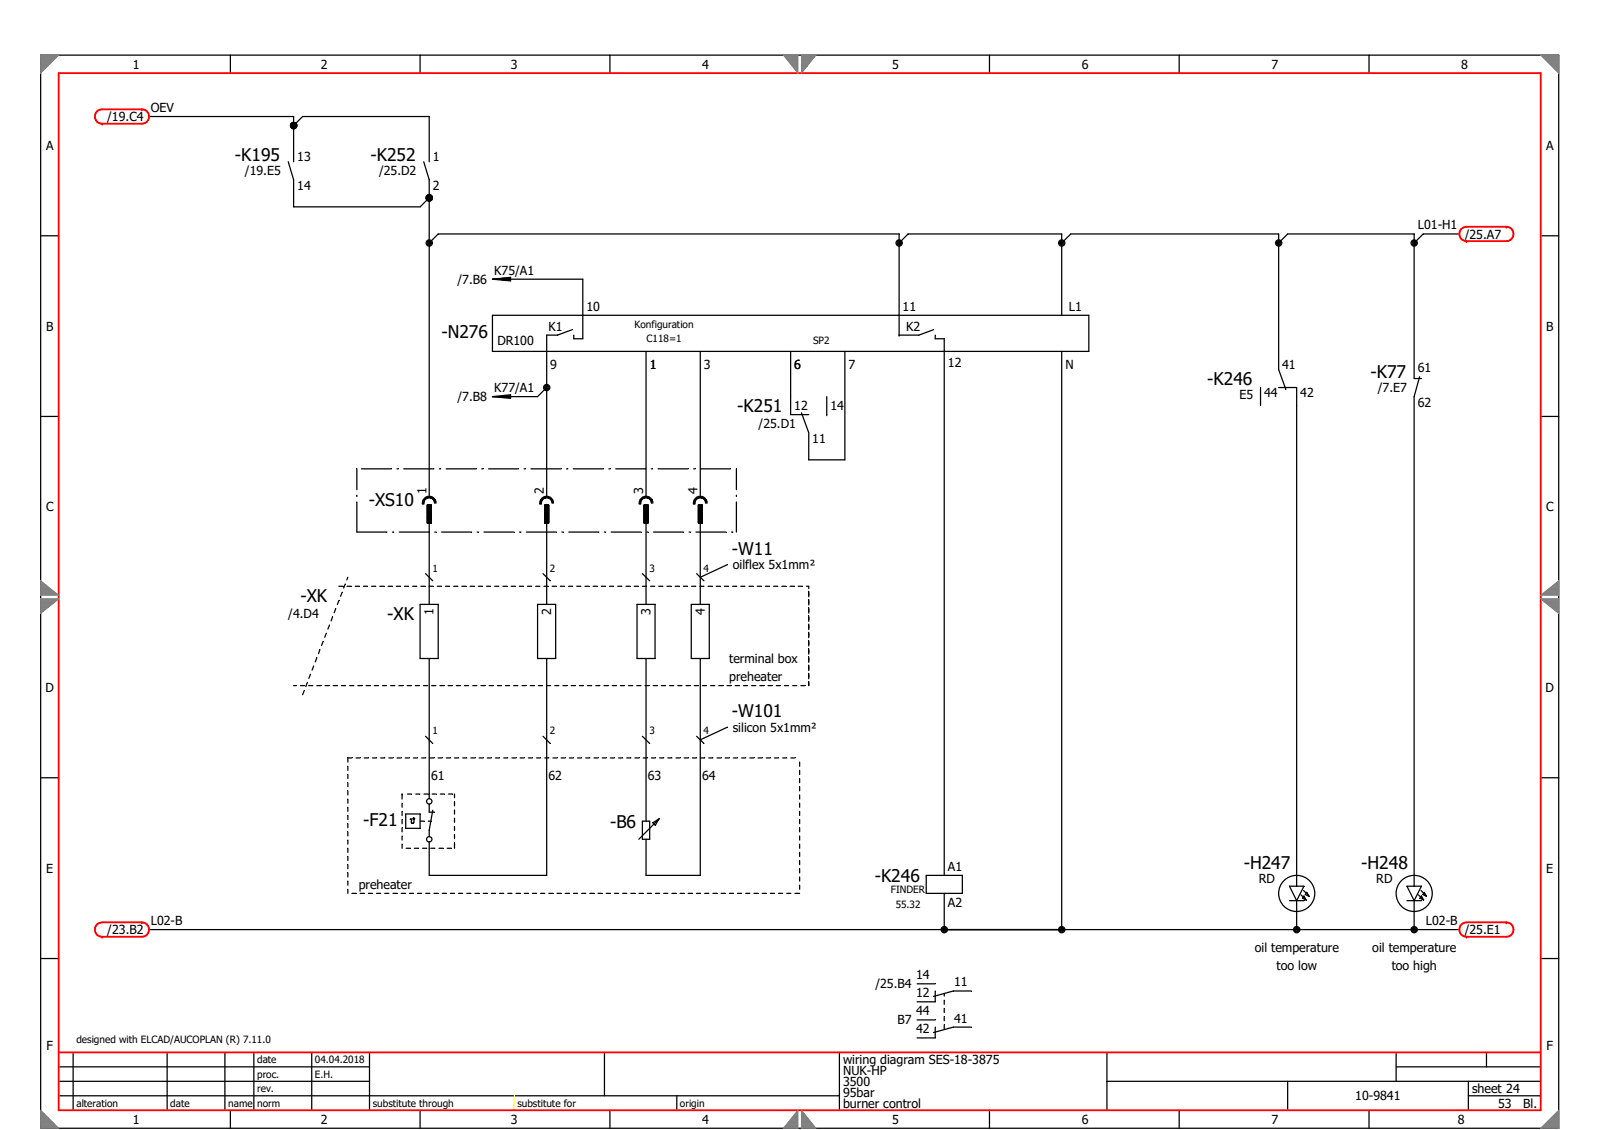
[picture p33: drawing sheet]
<svg xmlns="http://www.w3.org/2000/svg" width="297mm" height="210mm" viewBox="0 0 297 210" stroke-linecap="round" stroke-linejoin="round" font-family="sans-serif">
<defs><g id="words">
<g font-size="3.2">
<text x="43.6" y="29.9">-K195</text>
<text x="68.8" y="29.9">-K252</text>
<text x="82" y="62.8">-N276</text>
<text x="224.3" y="71.5">-K246</text>
<text x="254.6" y="70.2">-K77</text>
<text x="137" y="76.5">-K251</text>
<text x="68.5" y="94">-XS10</text>
<text x="135.9" y="103.1">-W11</text>
<text x="55.8" y="111.8">-XK</text>
<text x="71.9" y="115.1">-XK</text>
<text x="135.9" y="133.3">-W101</text>
<text x="67.5" y="153.4">-F21</text>
<text x="113.3" y="153.8">-B6</text>
<text x="231" y="161.5">-H247</text>
<text x="252.9" y="161.5">-H248</text>
<text x="162.5" y="163.8">-K246</text>
</g>
<g font-size="2.3">
<text x="24.7" y="12.8">1</text>
<text x="59.6" y="12.8">2</text>
<text x="94.9" y="12.8">3</text>
<text x="130.5" y="12.8">4</text>
<text x="165.7" y="12.8">5</text>
<text x="201" y="12.8">6</text>
<text x="236.2" y="12.8">7</text>
<text x="271.5" y="12.8">8</text>
<text x="19.9" y="22.5">/19.C4</text>
<text x="28" y="20.8">OEV</text>
<text x="8.5" y="27.9">A</text>
<text x="55.2" y="29.9">13</text>
<text x="80.4" y="29.9">1</text>
<text x="287.2" y="27.9">A</text>
<text x="45.5" y="32.6">/19.E5</text>
<text x="55.2" y="35.2">14</text>
<text x="70.4" y="32.6">/25.D2</text>
<text x="80.4" y="35.2">2</text>
<text x="263.4" y="42.6">L01-H1</text>
<text x="272.1" y="44.3">/25.A7</text>
<text x="85" y="52.7">/7.B6</text>
<text x="91.8" y="51">K75/A1</text>
<text x="108.9" y="57.7">10</text>
<text x="167.7" y="57.7">11</text>
<text x="198.6" y="57.7">L1</text>
<text x="8.5" y="61.4">B</text>
<text x="92.4" y="64.1">DR100</text>
<text x="101.9" y="61.4">K1</text>
<text x="168.4" y="61.4">K2</text>
<text x="287.2" y="61.4">B</text>
<text x="102.2" y="68.5">9</text>
<text x="120.7" y="68.5">1</text>
<text x="130.8" y="68.5">3</text>
<text x="147.5" y="68.5">6</text>
<text x="157.6" y="68.5">7</text>
<text x="176.1" y="68.2">12</text>
<text x="197.9" y="68.5">N</text>
<text x="238.2" y="68.5">41</text>
<text x="263.4" y="69.2">61</text>
<text x="85" y="74.5">/7.B8</text>
<text x="91.8" y="72.9">K77/A1</text>
<text x="147.5" y="76.2">12</text>
<text x="154.3" y="76.2">14</text>
<text x="230.3" y="74.2">E5</text>
<text x="234.8" y="73.9">44</text>
<text x="241.6" y="73.9">42</text>
<text x="255.9" y="72.9">/7.E7</text>
<text x="263.4" y="75.5">62</text>
<text x="140.9" y="79.6">/25.D1</text>
<text x="150.9" y="82.3">11</text>
<text x="8.5" y="95">C</text>
<text x="79.2" y="91.8" transform="rotate(-90 79.2 91.8)">1</text>
<text x="101" y="91.8" transform="rotate(-90 101 91.8)">2</text>
<text x="119.5" y="91.8" transform="rotate(-90 119.5 91.8)">3</text>
<text x="129.6" y="91.8" transform="rotate(-90 129.6 91.8)">4</text>
<text x="287.2" y="95">C</text>
<text x="136.1" y="105.7">oilflex 5x1mm²</text>
<text x="53.5" y="114.8">/4.D4</text>
<text x="80.6" y="114.2" transform="rotate(-90 80.6 114.2)">1</text>
<text x="102.4" y="114.2" transform="rotate(-90 102.4 114.2)">2</text>
<text x="120.9" y="114.2" transform="rotate(-90 120.9 114.2)">3</text>
<text x="130.9" y="114.2" transform="rotate(-90 130.9 114.2)">4</text>
<text x="135.5" y="123.2">terminal box</text>
<text x="8.4" y="128.6">D</text>
<text x="135.5" y="126.6">preheater</text>
<text x="287.1" y="128.6">D</text>
<text x="136.1" y="136">silicon 5x1mm²</text>
<text x="80.1" y="145">61</text>
<text x="101.9" y="145">62</text>
<text x="120.4" y="145">63</text>
<text x="130.4" y="145">64</text>
<text x="176.1" y="161.8">A1</text>
<text x="8.6" y="162.2">E</text>
<text x="66.6" y="165.2">preheater</text>
<text x="233.8" y="164.2">RD</text>
<text x="255.7" y="164.2">RD</text>
<text x="287.2" y="162.2">E</text>
<text x="19.9" y="173.6">/23.B2</text>
<text x="28" y="171.9">L02-B</text>
<text x="176.1" y="168.5">A2</text>
<text x="264.9" y="171.9">L02-B</text>
<text x="272.1" y="173.6">/25.E1</text>
<text x="233.1" y="176.9">oil temperature</text>
<text x="254.9" y="176.9">oil temperature</text>
<text x="162.6" y="183.6">/25.B4</text>
<text x="170.2" y="182">14</text>
<text x="170.2" y="185.3">12</text>
<text x="177.2" y="183.3">11</text>
<text x="237.1" y="180.3">too low</text>
<text x="258.5" y="180.3">too high</text>
<text x="166.7" y="190.4">B7</text>
<text x="170.2" y="188.7">44</text>
<text x="177.2" y="190">41</text>
<text x="8.6" y="195.1">F</text>
<text x="156.6" y="197.7">wiring diagram SES-18-3875</text>
<text x="170.2" y="192">42</text>
<text x="287.3" y="195.1">F</text>
<text x="156.6" y="201.8">3500</text>
<text x="156.6" y="199.8">NUK-HP</text>
<text x="156.6" y="203.8">95bar</text>
<text x="273.4" y="203.1">sheet 24</text>
<text x="24.7" y="208.8">1</text>
<text x="59.6" y="208.8">2</text>
<text x="94.9" y="208.8">3</text>
<text x="130.5" y="208.8">4</text>
<text x="156.6" y="205.8">burner control</text>
<text x="165.7" y="208.8">5</text>
<text x="201" y="208.8">6</text>
<text x="236.2" y="208.8">7</text>
<text x="251.8" y="204.5">10-9841</text>
<text x="270.8" y="208.8">8</text>
<text x="278.3" y="205.8">53</text>
<text x="283" y="205.8">Bl.</text>
</g>
<g font-size="1.9">
<text x="117.9" y="60.9">Konfiguration</text>
<text x="120.1" y="63.6">C118=1</text>
<text x="151" y="64">SP2</text>
<text x="80.3" y="106.3">1</text>
<text x="102.1" y="106.3">2</text>
<text x="120.6" y="106.3">3</text>
<text x="130.7" y="106.3">4</text>
<text x="80.3" y="136.5">1</text>
<text x="102.1" y="136.5">2</text>
<text x="120.6" y="136.5">3</text>
<text x="130.7" y="136.5">4</text>
<text x="165.5" y="166">FINDER</text>
<text x="166.4" y="168.7">55.32</text>
<text x="14.2" y="193.9">designed with ELCAD/AUCOPLAN (R) 7.11.0</text>
<text x="47.8" y="197.6">date</text>
<text x="58.5" y="197.6">04.04.2018</text>
<text x="47.8" y="200.3">proc.</text>
<text x="47.8" y="202.9">rev.</text>
<text x="58.5" y="200.3">E.H.</text>
<text x="14.2" y="205.6">alteration</text>
<text x="31.6" y="205.6">date</text>
<text x="42.4" y="205.6">name</text>
<text x="47.8" y="205.6">norm</text>
<text x="69.3" y="205.6">substitute through</text>
<text x="96.1" y="205.6">substitute for</text>
<text x="126.3" y="205.6">origin</text>
</g>
</g></defs>
<g fill="none" stroke="#000" stroke-width=".23">
<path d="M7.6 10.2h282v199.5h-282zM42.8 10.2v3.4M78 10.2v3.4M113.3 10.2v3.4M183.8 10.2v3.4M219.1 10.2v3.4M254.3 10.2v3.4M27.7 21.7h26.8v8.4M53.5 30.1l1 3.3v5h23.5l1.7-1.6M54.5 23.3l1.7-1.6h23.5v8.4M78.7 30.1l1 3.3v58.8M7.6 43.8h3.3"/>
<path d="M79.7 45.1l1.7-1.6h85.6v18.8M91.5 51.9l3.3-.4v.7zM91.5 51.9h16.8v11h-1.7v-.6M91.5 58.6h110.8v6.7h-110.8zM93.3 52h1.4M93.3 51.7h1.4M167 45.1l1.7-1.6h28.5v15.1M197.2 45.1l1.7-1.6h38.6v25.2l1.4 3.6M237.5 45.1l1.7-1.6h23.5v26.8h1.4M271.1 43.5h-6.7l-1.7 1.6M286.2 43.8h3.4M7.6 77.4h3.3"/>
<path d="M91.5 73.7l3.3-.3v.6zM93.3 73.9h1.4M93.3 73.5h1.4M101.6 72l-1.7 1.7h-8.4M106.3 61.3l-2.7 1h-2v29.9M120 65.3v26.9M130.1 65.3v26.9M146.9 65.3v11.7h3.3M153.6 77h.1M153.6 73.7v3.3M156.9 65.3v20.1h-6.7v-5l-1.3-3.7M167 62.3h.1"/>
<path d="M173.4 61.3l-2.7 1h-3.7M173.7 62.3v.6h1.7v99.8M197.2 65.3v107.4M234.2 72v3.4M237.5 72h3.4v92.7M263.7 70l-1 3.7v91M286.2 77.4h3.4M66.3 87.1v3.9M66.3 92v.3M66.3 93.3v5.6h5.6M67.1 87.1h5.6M72.9 98.9h.2"/>
<path d="M73.7 87.1h.3M74.2 98.9h5.6M75 87.1h5.6M78.5 93.5h.1M78.6 93.5h.1M78.7 93.5h.1M79.4 93.9h.7M79.4 94h.7M79.4 94.1h.7M79.4 94.2h.7M79.4 94.3h.7M79.4 94.4h.7"/>
<path d="M79.4 94.5h.7M79.4 94.6h.7M79.4 94.7h.7M79.4 94.8h.7M79.4 94.9h.7M79.4 95h.7M79.4 95.1h.7M79.4 95.2h.7M79.4 95.3h.7M79.4 95.4h.7M79.4 95.5h.7M79.4 95.6h.7"/>
<path d="M79.4 95.7h.7M79.4 95.8h.7M79.4 95.9h.7M79.4 96h.7M79.4 96.1h.7M79.4 96.2h.7M79.4 96.3h.7M79.4 96.4h.7M79.4 96.5h.7M79.4 96.6h.7M79.4 96.7h.7M79.4 96.8h.7"/>
<path d="M79.4 96.9h.7M79.4 97h.7M79.4 97.1h.7M79.7 97.2v15.1M80.1 93.8v3.4M80.1 93.8h-.7v3.4h.7M80.7 93.5a.99 .99 0 0 0-1-1 .99 .99 0 0 0-1 1M80.8 98.9h.2M80.9 93.5a1.12 1.12 0 0 0-1.2-1.1 1.12 1.12 0 0 0-1.1 1.1M81 93.5a1.27 1.27 0 0 0-1.3-1.3 1.27 1.27 0 0 0-1.2 1.3M81.6 87.1h.3M82 98.9h5.6"/>
<path d="M82.9 87.1h5.6M88.6 98.9h.3M89.5 87.1h.2M89.9 98.9h5.6M90.8 87.1h5.5M96.5 98.9h.3M97.4 87.1h.2M97.8 98.9h5.6M98.6 87.1h5.6M100.3 93.5h.1M100.4 93.5h.1M100.6 93.5h.1"/>
<path d="M101.2 93.8h.7v3.4h-.7zM101.2 93.9h.7M101.2 94h.7M101.2 94.1h.7M101.2 94.2h.7M101.2 94.3h.7M101.2 94.4h.7M101.2 94.5h.7M101.2 94.6h.7M101.2 94.7h.7M101.2 94.8h.7M101.2 94.9h.7"/>
<path d="M101.2 95h.7M101.2 95.1h.7M101.2 95.2h.7M101.2 95.3h.7M101.2 95.4h.7M101.2 95.5h.7M101.2 95.6h.7M101.2 95.7h.7M101.2 95.8h.7M101.2 95.9h.7M101.2 96h.7M101.2 96.1h.7"/>
<path d="M101.2 96.2h.7M101.2 96.3h.7M101.2 96.4h.7M101.2 96.5h.7M101.2 96.6h.7M101.2 96.7h.7M101.2 96.8h.7M101.2 96.9h.7M101.2 97h.7M101.2 97.1h.7M101.6 97.2v15.1M102.5 93.5a.99 .99 0 0 0-.9-1 .99 .99 0 0 0-1 1"/>
<path d="M102.7 93.5a1.12 1.12 0 0 0-1.1-1.1 1.12 1.12 0 0 0-1.2 1.1M102.8 93.5a1.27 1.27 0 0 0-1.2-1.3 1.27 1.27 0 0 0-1.3 1.3M104.4 98.9h.2M105.2 87.1h.3M105.7 98.9h5.5M106.5 87.1h5.6M112.3 98.9h.2M113.1 87.1h.3M113.5 98.9h5.6M114.4 87.1h5.6M118.7 93.5h.1M118.9 93.5h.1"/>
<path d="M119 93.5h.1M119.7 93.9h.7M119.7 94h.7M119.7 94.1h.7M119.7 94.2h.7M119.7 94.3h.7M119.7 94.4h.7M119.7 94.5h.7M119.7 94.6h.7M119.7 94.7h.7M119.7 94.8h.7M119.7 94.9h.7"/>
<path d="M119.7 95h.7M119.7 95.1h.7M119.7 95.2h.7M119.7 95.3h.7M119.7 95.4h.7M119.7 95.5h.7M119.7 95.6h.7M119.7 95.7h.7M119.7 95.8h.7M119.7 95.9h.7M119.7 96h.7M119.7 96.1h.7"/>
<path d="M119.7 96.2h.7M119.7 96.3h.7M119.7 96.4h.7M119.7 96.5h.7M119.7 96.6h.7M119.7 96.7h.7M119.7 96.8h.7M119.7 96.9h.7M119.7 97h.7M119.7 97.1h.7M120 97.2v15.1M120.1 98.9h.3"/>
<path d="M120.4 93.8v3.4M120.4 93.8h-.7v3.4h.7M121 87.1h.2M121 93.5a.99 .99 0 0 0-1-1 .99 .99 0 0 0-1 1M121.1 93.5a1.12 1.12 0 0 0-1.1-1.1 1.12 1.12 0 0 0-1.1 1.1M121.3 93.5a1.27 1.27 0 0 0-1.3-1.3 1.27 1.27 0 0 0-1.3 1.3M121.4 98.9h5.6M122.3 87.1h5.5M128 98.9h.3M128.8 93.5h.1M128.9 87.1h.2M129 93.5h.1"/>
<path d="M129.1 93.5h.1M129.3 98.9h5.6M129.7 93.9h.7M129.7 94h.7M129.7 94.1h.7M129.7 94.2h.7M129.7 94.3h.7M129.7 94.4h.7M129.7 94.5h.7M129.7 94.6h.7M129.7 94.7h.7M129.7 94.8h.7"/>
<path d="M129.7 94.9h.7M129.7 95h.7M129.7 95.1h.7M129.7 95.2h.7M129.7 95.3h.7M129.7 95.4h.7M129.7 95.5h.7M129.7 95.6h.7M129.7 95.7h.7M129.7 95.8h.7M129.7 95.9h.7M129.7 96h.7"/>
<path d="M129.7 96.1h.7M129.7 96.2h.7M129.7 96.3h.7M129.7 96.4h.7M129.7 96.5h.7M129.7 96.6h.7M129.7 96.7h.7M129.7 96.8h.7M129.7 96.9h.7M129.7 97h.7M129.7 97.1h.7M130.1 97.2v15.1"/>
<path d="M130.1 87.1h5.6M130.4 93.8v3.4M130.4 93.8h-.7v3.4h.7M131.1 93.5a.99 .99 0 0 0-1-1 .99 .99 0 0 0-1 1M131.2 93.5a1.12 1.12 0 0 0-1.1-1.1 1.12 1.12 0 0 0-1.1 1.1M131.4 93.5a1.27 1.27 0 0 0-1.3-1.3 1.27 1.27 0 0 0-1.3 1.3M135.9 98.9h.2M136.8 87.1v3.9M136.8 92v.3M136.8 93.3v5.6M60 119.2l-.3 .8M60.6 117.7l-.3 .7"/>
<path d="M61.2 116.1l-.3 .8M61.8 114.6l-.3 .8M62.4 113.1l-.3 .8M62.9 108.9h.8M63 111.6l-.3 .7M63.6 110l-.3 .8M64.1 108.5l-.3 .8M64.5 108.9h.7M64.6 107.3l-.2 .5M66 108.9h.8M67.5 108.9h.8M69 108.9h.8"/>
<path d="M70.6 108.9h.7M72.1 108.9h.8M73.6 108.9h.8M75.1 108.9h.8M76.7 108.9h.7M78 112.3h3.4v10.1h-3.4zM78.2 108.9h.7M79.1 106.6l1.3 1.3M79.7 108.9h.8M81.2 108.9h.8M82.8 108.9h.7M84.3 108.9h.7"/>
<path d="M85.8 108.9h.8M87.3 108.9h.8M88.9 108.9h.7M90.4 108.9h.7M91.9 108.9h.8M93.4 108.9h.8M95 108.9h.7M96.5 108.9h.7M98 108.9h.8M99.5 108.9h.8M99.9 112.3h3.3v10.1h-3.3zM100.9 106.6l1.3 1.3"/>
<path d="M101 108.9h.8M102.6 108.9h.7M104.1 108.9h.8M105.6 108.9h.8M107.1 108.9h.8M108.7 108.9h.7M110.2 108.9h.8M111.7 108.9h.8M113.2 108.9h.8M114.8 108.9h.7M116.3 108.9h.7M117.8 108.9h.8"/>
<path d="M118.3 112.3h3.4v10.1h-3.4zM119.3 108.9h.8M119.3 106.6l1.4 1.3M120.9 108.9h.7M122.4 108.9h.7M123.9 108.9h.8M125.4 108.9h.8M127 108.9h.7M128.4 112.3h3.4v10.1h-3.4zM128.5 108.9h.7M129.4 106.6l1.4 1.3M130 108.9h.8"/>
<path d="M131.5 108.9h.8M133.1 108.9h.7M134.6 108.9h.7M135.1 104.9l-5 2.4M136.1 108.9h.8M137.6 108.9h.8M139.1 108.9h.8M140.7 108.9h.7M142.2 108.9h.8M143.7 108.9h.8M145.2 108.9h.8M146.8 108.9h.7"/>
<path d="M148.3 108.9h.8M149.8 108.9h.4v.5M150.2 109.9v1M150.2 111.4v1M150.2 112.9v1M150.2 114.4v1.1M150.2 116v1M150.2 117.5v1M150.2 119v1M54.5 127.4h.6M55.8 127.4h.8M56.5 128.3l-.3 .8"/>
<path d="M57.1 126.8l-.3 .8M57.3 127.4h.8M57.7 125.3l-.3 .7M58.3 123.8l-.3 .7M58.9 127.4h.7M58.9 122.2l-.3 .8M59.4 120.7l-.2 .8M60.4 127.4h.7M61.9 127.4h.8M63.4 127.4h.8M65 127.4h.7M66.5 127.4h.7"/>
<path d="M68 127.4h.8M69.5 127.4h.8M71.1 127.4h.7M72.6 127.4h.7M74.1 127.4h.8M75.6 127.4h.8M77.1 127.4h.8M78.7 127.4h.7M79.1 136.8l1.3 1.4M79.7 122.4v26M80.2 127.4h.8M81.7 127.4h.8"/>
<path d="M83.2 127.4h.8M84.8 127.4h.7M86.3 127.4h.8M87.8 127.4h.8M89.3 127.4h.8M90.9 127.4h.7M92.4 127.4h.8M93.9 127.4h.8M95.4 127.4h.8M97 127.4h.7M98.5 127.4h.7M100 127.4h.8"/>
<path d="M100.9 136.8l1.3 1.4M101.5 127.4h.8M101.6 122.4v40.3h-21.9v-6.3M103.1 127.4h.7M104.6 127.4h.7M106.1 127.4h.8M107.6 127.4h.8M109.2 127.4h.7M110.7 127.4h.7M112.2 127.4h.8M113.7 127.4h.8M115.2 127.4h.8"/>
<path d="M116.8 127.4h.7M118.3 127.4h.8M119.3 136.8l1.4 1.4M119.8 127.4h.8M120 122.4v30.2M121.3 127.4h.8M122.9 127.4h.7M124.4 127.4h.8M125.9 127.4h.8M127.4 127.4h.8M129 127.4h.7M129.4 136.8l1.4 1.4"/>
<path d="M130.1 122.4v40.3h-10.1v-6.7M130.5 127.4h.8M132 127.4h.8M133.5 127.4h.8M135.1 127.4h.7M135.1 135.1l-5 2.4M136.6 127.4h.7M138.1 127.4h.8M139.6 127.4h.8M141.2 127.4h.7M142.7 127.4h.7M144.2 127.4h.8"/>
<path d="M145.7 127.4h.8M147.3 127.4h.7M148.8 127.4h.7M150.2 120.5v1.1M150.2 122.1v1M150.2 123.6v1M150.2 125.1v1M150.2 126.6v.8M7.6 144.5h3.3M64.6 142.4v.8M64.6 143.9v.8M64.6 145.4v.8"/>
<path d="M64.6 147v.7M64.6 148.5v.7M64.6 150v.8M64.6 151.5v.8M64.6 153.1v.7M64.6 154.6v.7M64.6 156.1v.8M64.6 157.6v.8M64.6 159.2v.7M65.4 140.8h-.8v.8M66.1 140.8h.8M67.7 140.8h.7"/>
<path d="M69.2 140.8h.8M70.7 140.8h.8M72.2 140.8h.8M73.8 140.8h.7M74.7 147.6h.1M74.7 147.6v.9M74.7 149.2v.8M74.7 150.8v.7M74.7 152.3v.8M74.7 153.8v.8M74.7 155.3v.8M74.7 156.9v.7"/>
<path d="M75.3 140.8h.7M75.4 151.3h2.6v2.6h-2.6zM75.5 157.6h.7M75.7 147.6h.8M76.8 152l.1 .2-.2-.1zM76.8 140.8h.8M76.9 152.2v.6l-.3 .2a.48 .48 0 0 1-.1-.7h-.3M77 157.6h.7M77.1 152.1l-.2 .1M77.2 147.6h.8M78 152.6h.8M78.3 140.8h.8"/>
<path d="M78.5 157.6h.8M78.8 147.6h.7M79.6 152.6h.5M79.7 149.4v1.5h1M79.9 140.8h.7M80 157.6h.8M80.3 147.6h.7M80.4 150.6l-.7 3.7v1.2M81.4 140.8h.7M81.6 157.6h.7M81.8 147.6h.8M82.9 140.8h.8"/>
<path d="M83.1 157.6h.7M83.3 147.6h.8M84.4 147.6v.6M84.4 149v.8M84.4 150.5v.8M84.4 152v.8M84.4 153.6v.7M84.4 155.1v.8M84.4 156.6v1M84.4 140.8h.8M86 140.8h.7M87.5 140.8h.7"/>
<path d="M89 140.8h.8M90.5 140.8h.8M92.1 140.8h.7M93.6 140.8h.7M95.1 140.8h.8M96.6 140.8h.8M98.1 140.8h.8M99.7 140.8h.7M101.2 140.8h.8M102.7 140.8h.8M104.2 140.8h.8M105.8 140.8h.7"/>
<path d="M107.3 140.8h.8M108.8 140.8h.8M110.3 140.8h.8M111.9 140.8h.7M113.4 140.8h.7M114.9 140.8h.8M116.4 140.8h.8M118 140.8h.7M119.3 152.6h1.4v3.4h-1.4zM119.5 140.8h.7M121 140.8h.8M121.3 152.9l1.1-.7-.7 1.2z"/>
<path d="M122.4 152.2l-3.7 3.8M122.5 140.8h.8M124.1 140.8h.7M125.6 140.8h.7M127.1 140.8h.8M128.6 140.8h.8M130.2 140.8h.7M131.7 140.8h.7M133.2 140.8h.8M134.7 140.8h.8M136.2 140.8h.8M137.8 140.8h.7"/>
<path d="M139.3 140.8h.8M140.8 140.8h.8M142.3 140.8h.8M143.9 140.8h.7M145.4 140.8h.8M146.9 140.8h.8M148.5 141.6v.8M148.5 143.2v.7M148.5 144.7v.7M148.5 146.2v.8M148.5 147.7v.8M148.5 149.2v.8"/>
<path d="M148.5 150.8v.7M148.5 152.3v.8M148.5 153.8v.8M148.5 155.3v.8M148.5 156.9v.7M148.5 158.4v.8M148.5 159.9v.8M286.2 144.5h3.4M7.6 178.1h3.3M27.7 172.7h243.4M64.6 160.7v.7M64.6 162.2v.8"/>
<path d="M64.6 163.7v.8M64.6 165.2v.8M65.4 166h.7M66.9 166h.8M68.4 166h.8M70 166h.7M71.5 166h.7M73 166h.8M74.5 166h.8M76 166h.8M77.6 166h.7M79.1 166h.8"/>
<path d="M80.6 166h.8M82.1 166h.8M83.7 166h.7M85.2 166h.8M86.7 166h.8M88.2 166h.8M89.8 166h.7M91.3 166h.8M92.8 166h.8M94.3 166h.8M95.9 166h.7M97.4 166h.7"/>
<path d="M98.9 166h.8M100.4 166h.8M102 166h.7M103.5 166h.7M105 166h.8M106.5 166h.8M108.1 166h.7M109.6 166h.7M111.1 166h.8M112.6 166h.8M114.1 166h.8M115.7 166h.7"/>
<path d="M117.2 166h.8M118.7 166h.8M120.2 166h.8M121.8 166h.7M123.3 166h.8M124.8 166h.8M126.3 166h.8M127.9 166h.7M129.4 166h.8M130.9 166h.8M132.4 166h.8M134 166h.7"/>
<path d="M135.5 166h.7M137 166h.8M138.5 166h.8M140.1 166h.7M141.6 166h.7M143.1 166h.8M144.6 166h.8M146.2 166h.7M147.7 166h.8M148.5 161.4v.8M148.5 163v.7M148.5 164.5v.7"/>
<path d="M172.1 162.7h6.7v3.3h-6.7zM175.4 166v6.7M239.5 167.4h2.7M239.5 164.7h2.7l-1.3 2.7zM240.9 167.4v5.3M241.7 166.3l.9 .9M242.2 165.5l1 1M242.2 166.5l.4 .7-.6-.3zM242.8 165.8l.4 .8-.7-.4zM261.4 167.4h2.7M261.4 164.7h2.7l-1.4 2.7zM262.7 167.4v5.3"/>
<path d="M263.5 166.3l1 .9M264 165.5l1 1M264.1 166.5l.4 .7-.7-.3zM264.6 165.8l.4 .8-.7-.4zM286.2 178.1h3.4M10.9 198.2h57.7M13.6 195.6v10.7M31 195.6v10.7M41.8 195.6v10.7M47.2 195.6v10.7M57.9 195.6v10.7M68.6 195.6v10.7"/>
<path d="M112.3 195.6v8M155.9 195.6v10.7M170.4 182.8h3.3M170.4 189.5h3.3M173.7 184.2v2h-3.3M173.7 190.9v2h-3.3M175.4 184.8v.3M175.4 185.9v.7M175.4 187.4v.8M175.4 188.9v.8M175.4 190.4v.8M180.4 184.1l-3.3 .1-3.7 1"/>
<path d="M180.4 190.9h-3.3l-3.7 1M205.6 195.6v10.7M259.4 198.2h26.8M259.4 195.6v5.3M276.1 195.6v2.6M10.9 203.6h145M10.9 200.9h57.7M42.8 206.3v3.4M78 206.3v3.4M113.3 206.3v3.4M125.7 203.6v2.7M183.8 206.3v3.4"/>
<path d="M205.6 200.9h80.6M219.1 206.3v3.4M239.2 200.9v5.4M254.3 206.3v3.4M272.8 203.6h13.4M272.8 200.9v5.4"/>
<circle cx="54.5" cy="23.3" r=".42"/>
<circle cx="54.6" cy="23.3" r=".58"/>
<circle cx="54.6" cy="23.3" r=".24"/>
<circle cx="79.7" cy="36.8" r=".42"/>
<circle cx="79.7" cy="36.8" r=".58"/>
<circle cx="79.7" cy="36.8" r=".24"/>
<circle cx="79.7" cy="45.2" r=".42"/>
<circle cx="79.7" cy="45.2" r=".58"/>
<circle cx="79.7" cy="45.2" r=".24"/>
<circle cx="167" cy="45.2" r=".42"/>
<circle cx="167" cy="45.2" r=".58"/>
<circle cx="167" cy="45.2" r=".24"/>
<circle cx="197.2" cy="45.2" r=".42"/>
<circle cx="197.2" cy="45.2" r=".58"/>
<circle cx="197.2" cy="45.2" r=".24"/>
<circle cx="237.5" cy="45.2" r=".42"/>
<circle cx="237.5" cy="45.2" r=".58"/>
<circle cx="237.5" cy="45.2" r=".24"/>
<circle cx="262.7" cy="45.2" r=".42"/>
<circle cx="262.7" cy="45.2" r=".58"/>
<circle cx="262.7" cy="45.2" r=".24"/>
<circle cx="101.6" cy="72" r=".42"/>
<circle cx="101.6" cy="72" r=".58"/>
<circle cx="101.6" cy="72" r=".24"/>
<circle cx="79.7" cy="156" r=".5"/>
<circle cx="79.7" cy="148.9" r=".5"/>
<circle cx="175.4" cy="172.7" r=".42"/>
<circle cx="175.4" cy="172.7" r=".58"/>
<circle cx="175.4" cy="172.7" r=".24"/>
<circle cx="197.2" cy="172.7" r=".42"/>
<circle cx="197.2" cy="172.7" r=".58"/>
<circle cx="197.2" cy="172.7" r=".24"/>
<circle cx="240.9" cy="166" r="3.4"/>
<circle cx="240.9" cy="172.7" r=".42"/>
<circle cx="240.9" cy="172.7" r=".58"/>
<circle cx="240.9" cy="172.7" r=".24"/>
<circle cx="262.7" cy="166" r="3.4"/>
<circle cx="262.7" cy="172.7" r=".42"/>
<circle cx="262.7" cy="172.7" r=".58"/>
<circle cx="262.7" cy="172.7" r=".24"/>
</g>
<path d="M95.5 203.6v2.7" fill="none" stroke="#ff0" stroke-width=".19"/>
<path d="M10.9 195.6h275.3" fill="none" stroke="#f00" stroke-width=".34"/>
<path d="M286.2 13.6v192.7" fill="none" stroke="#f00" stroke-width=".34"/>
<path d="M10.9 206.3h275.3" fill="none" stroke="#f00" stroke-width=".34"/>
<path d="M10.9 13.6v192.7" fill="none" stroke="#f00" stroke-width=".34"/>
<path d="M10.9 13.6h275.3" fill="none" stroke="#f00" stroke-width=".34"/>
<path d="M26.7 22.9l-.4 .1" fill="none" stroke="#f00" stroke-width=".34"/>
<path d="M27 22.8l-.3 .1" fill="none" stroke="#f00" stroke-width=".34"/>
<path d="M27.3 22.6l-.3 .2" fill="none" stroke="#f00" stroke-width=".34"/>
<path d="M27.5 22.3l-.2 .3" fill="none" stroke="#f00" stroke-width=".34"/>
<path d="M27.6 22l-.1 .3" fill="none" stroke="#f00" stroke-width=".34"/>
<path d="M27.7 21.7l-.1 .3" fill="none" stroke="#f00" stroke-width=".34"/>
<path d="M27.6 21.3l.1 .4" fill="none" stroke="#f00" stroke-width=".34"/>
<path d="M27.5 21l.1 .3" fill="none" stroke="#f00" stroke-width=".34"/>
<path d="M27.3 20.7l.2 .3" fill="none" stroke="#f00" stroke-width=".34"/>
<path d="M27 20.5l.3 .2" fill="none" stroke="#f00" stroke-width=".34"/>
<path d="M26.7 20.4l.3 .1" fill="none" stroke="#f00" stroke-width=".34"/>
<path d="M26.3 20.3l.4 .1" fill="none" stroke="#f00" stroke-width=".34"/>
<circle cx="26.3" cy="20.3" r=".17" fill="#f00"/>
<path d="M19 20.3h7.3" fill="none" stroke="#f00" stroke-width=".34"/>
<path d="M19 23h7.3" fill="none" stroke="#f00" stroke-width=".34"/>
<path d="M19 20.3l-.4 .1" fill="none" stroke="#f00" stroke-width=".34"/>
<path d="M18.6 20.4l-.3 .1" fill="none" stroke="#f00" stroke-width=".34"/>
<path d="M18.3 20.5l-.3 .2" fill="none" stroke="#f00" stroke-width=".34"/>
<path d="M18 20.7l-.2 .3" fill="none" stroke="#f00" stroke-width=".34"/>
<path d="M17.8 21l-.1 .3" fill="none" stroke="#f00" stroke-width=".34"/>
<path d="M17.7 21.3l-.1 .4" fill="none" stroke="#f00" stroke-width=".34"/>
<path d="M17.6 21.7l.1 .3" fill="none" stroke="#f00" stroke-width=".34"/>
<path d="M17.7 22l.1 .3" fill="none" stroke="#f00" stroke-width=".34"/>
<path d="M17.8 22.3l.2 .3" fill="none" stroke="#f00" stroke-width=".34"/>
<path d="M18 22.6l.3 .2" fill="none" stroke="#f00" stroke-width=".34"/>
<path d="M18.3 22.8l.3 .1" fill="none" stroke="#f00" stroke-width=".34"/>
<path d="M18.6 22.9l.4 .1" fill="none" stroke="#f00" stroke-width=".34"/>
<circle cx="19" cy="23" r=".17" fill="#f00"/>
<path d="M26.7 174l-.4 .1" fill="none" stroke="#f00" stroke-width=".34"/>
<path d="M27 173.9l-.3 .1" fill="none" stroke="#f00" stroke-width=".34"/>
<path d="M27.3 173.7l-.3 .2" fill="none" stroke="#f00" stroke-width=".34"/>
<path d="M27.5 173.4l-.2 .3" fill="none" stroke="#f00" stroke-width=".34"/>
<path d="M27.6 173.1l-.1 .3" fill="none" stroke="#f00" stroke-width=".34"/>
<path d="M27.7 172.7l-.1 .4" fill="none" stroke="#f00" stroke-width=".34"/>
<path d="M27.6 172.4l.1 .3" fill="none" stroke="#f00" stroke-width=".34"/>
<path d="M27.5 172.1l.1 .3" fill="none" stroke="#f00" stroke-width=".34"/>
<path d="M27.3 171.8l.2 .3" fill="none" stroke="#f00" stroke-width=".34"/>
<path d="M27 171.6l.3 .2" fill="none" stroke="#f00" stroke-width=".34"/>
<path d="M26.7 171.4l.3 .2" fill="none" stroke="#f00" stroke-width=".34"/>
<path d="M26.3 171.4h.4" fill="none" stroke="#f00" stroke-width=".34"/>
<circle cx="26.3" cy="171.4" r=".17" fill="#f00"/>
<path d="M19 171.4h7.3" fill="none" stroke="#f00" stroke-width=".34"/>
<path d="M19 174.1h7.3" fill="none" stroke="#f00" stroke-width=".34"/>
<path d="M19 171.4l-.4 .1" fill="none" stroke="#f00" stroke-width=".34"/>
<path d="M18.6 171.4l-.3 .2" fill="none" stroke="#f00" stroke-width=".34"/>
<path d="M18.3 171.6l-.3 .2" fill="none" stroke="#f00" stroke-width=".34"/>
<path d="M18 171.8l-.2 .3" fill="none" stroke="#f00" stroke-width=".34"/>
<path d="M17.8 172.1l-.1 .3" fill="none" stroke="#f00" stroke-width=".34"/>
<path d="M17.7 172.4l-.1 .3" fill="none" stroke="#f00" stroke-width=".34"/>
<path d="M17.6 172.7l.1 .4" fill="none" stroke="#f00" stroke-width=".34"/>
<path d="M17.7 173.1l.1 .3" fill="none" stroke="#f00" stroke-width=".34"/>
<path d="M17.8 173.4l.2 .3" fill="none" stroke="#f00" stroke-width=".34"/>
<path d="M18 173.7l.3 .2" fill="none" stroke="#f00" stroke-width=".34"/>
<path d="M18.3 173.9l.3 .1" fill="none" stroke="#f00" stroke-width=".34"/>
<path d="M18.6 174l.4 .1" fill="none" stroke="#f00" stroke-width=".34"/>
<circle cx="19" cy="174.1" r=".17" fill="#f00"/>
<path d="M272.4 42.1l-.3 .1" fill="none" stroke="#f00" stroke-width=".34"/>
<path d="M272.1 42.2l-.3 .1" fill="none" stroke="#f00" stroke-width=".34"/>
<path d="M271.8 42.3l-.3 .2" fill="none" stroke="#f00" stroke-width=".34"/>
<path d="M271.5 42.5l-.2 .3" fill="none" stroke="#f00" stroke-width=".34"/>
<path d="M271.3 42.8l-.2 .3" fill="none" stroke="#f00" stroke-width=".34"/>
<path d="M271.1 43.1v.4" fill="none" stroke="#f00" stroke-width=".34"/>
<path d="M271.1 43.5v.3" fill="none" stroke="#f00" stroke-width=".34"/>
<path d="M271.1 43.8l.2 .3" fill="none" stroke="#f00" stroke-width=".34"/>
<path d="M271.3 44.1l.2 .3" fill="none" stroke="#f00" stroke-width=".34"/>
<path d="M271.5 44.4l.3 .2" fill="none" stroke="#f00" stroke-width=".34"/>
<path d="M271.8 44.6l.3 .2" fill="none" stroke="#f00" stroke-width=".34"/>
<path d="M272.1 44.8h.3" fill="none" stroke="#f00" stroke-width=".34"/>
<circle cx="272.4" cy="44.8" r=".17" fill="#f00"/>
<path d="M272.4 42.1h7.4" fill="none" stroke="#f00" stroke-width=".34"/>
<path d="M272.4 44.8h7.4" fill="none" stroke="#f00" stroke-width=".34"/>
<path d="M280.2 44.8h-.4" fill="none" stroke="#f00" stroke-width=".34"/>
<path d="M280.5 44.6l-.3 .2" fill="none" stroke="#f00" stroke-width=".34"/>
<path d="M280.8 44.4l-.3 .2" fill="none" stroke="#f00" stroke-width=".34"/>
<path d="M281 44.1l-.2 .3" fill="none" stroke="#f00" stroke-width=".34"/>
<path d="M281.1 43.8l-.1 .3" fill="none" stroke="#f00" stroke-width=".34"/>
<path d="M281.2 43.5l-.1 .3" fill="none" stroke="#f00" stroke-width=".34"/>
<path d="M281.1 43.1l.1 .4" fill="none" stroke="#f00" stroke-width=".34"/>
<path d="M281 42.8l.1 .3" fill="none" stroke="#f00" stroke-width=".34"/>
<path d="M280.8 42.5l.2 .3" fill="none" stroke="#f00" stroke-width=".34"/>
<path d="M280.5 42.3l.3 .2" fill="none" stroke="#f00" stroke-width=".34"/>
<path d="M280.2 42.2l.3 .1" fill="none" stroke="#f00" stroke-width=".34"/>
<path d="M279.8 42.1l.4 .1" fill="none" stroke="#f00" stroke-width=".34"/>
<circle cx="279.8" cy="42.1" r=".17" fill="#f00"/>
<path d="M272.4 171.4l-.3 .1" fill="none" stroke="#f00" stroke-width=".34"/>
<path d="M272.1 171.4l-.3 .2" fill="none" stroke="#f00" stroke-width=".34"/>
<path d="M271.8 171.6l-.3 .2" fill="none" stroke="#f00" stroke-width=".34"/>
<path d="M271.5 171.8l-.2 .3" fill="none" stroke="#f00" stroke-width=".34"/>
<path d="M271.3 172.1l-.2 .3" fill="none" stroke="#f00" stroke-width=".34"/>
<path d="M271.1 172.4v.3" fill="none" stroke="#f00" stroke-width=".34"/>
<path d="M271.1 172.7v.4" fill="none" stroke="#f00" stroke-width=".34"/>
<path d="M271.1 173.1l.2 .3" fill="none" stroke="#f00" stroke-width=".34"/>
<path d="M271.3 173.4l.2 .3" fill="none" stroke="#f00" stroke-width=".34"/>
<path d="M271.5 173.7l.3 .2" fill="none" stroke="#f00" stroke-width=".34"/>
<path d="M271.8 173.9l.3 .1" fill="none" stroke="#f00" stroke-width=".34"/>
<path d="M272.1 174l.3 .1" fill="none" stroke="#f00" stroke-width=".34"/>
<circle cx="272.4" cy="174.1" r=".17" fill="#f00"/>
<path d="M272.4 171.4h7.4" fill="none" stroke="#f00" stroke-width=".34"/>
<path d="M272.4 174.1h7.4" fill="none" stroke="#f00" stroke-width=".34"/>
<path d="M280.2 174l-.4 .1" fill="none" stroke="#f00" stroke-width=".34"/>
<path d="M280.5 173.9l-.3 .1" fill="none" stroke="#f00" stroke-width=".34"/>
<path d="M280.8 173.7l-.3 .2" fill="none" stroke="#f00" stroke-width=".34"/>
<path d="M281 173.4l-.2 .3" fill="none" stroke="#f00" stroke-width=".34"/>
<path d="M281.1 173.1l-.1 .3" fill="none" stroke="#f00" stroke-width=".34"/>
<path d="M281.2 172.7l-.1 .4" fill="none" stroke="#f00" stroke-width=".34"/>
<path d="M281.1 172.4l.1 .3" fill="none" stroke="#f00" stroke-width=".34"/>
<path d="M281 172.1l.1 .3" fill="none" stroke="#f00" stroke-width=".34"/>
<path d="M280.8 171.8l.2 .3" fill="none" stroke="#f00" stroke-width=".34"/>
<path d="M280.5 171.6l.3 .2" fill="none" stroke="#f00" stroke-width=".34"/>
<path d="M280.2 171.4l.3 .2" fill="none" stroke="#f00" stroke-width=".34"/>
<path d="M279.8 171.4h.4" fill="none" stroke="#f00" stroke-width=".34"/>
<circle cx="279.8" cy="171.4" r=".17" fill="#f00"/>
<path d="M145.5 10.2l2.7 3.4" fill="none" stroke="#808080" stroke-width=".19"/>
<path d="M148.2 10.2v3.4" fill="none" stroke="#808080" stroke-width=".19"/>
<path d="M145.5 10.2h2.7" fill="none" stroke="#808080" stroke-width=".19"/>
<path d="M148.1 13.4h.1" fill="none" stroke="#808080" stroke-width=".19"/>
<path d="M148.1 13.3h.1" fill="none" stroke="#808080" stroke-width=".19"/>
<path d="M148 13.3h.2" fill="none" stroke="#808080" stroke-width=".19"/>
<path d="M147.9 13.2h.3" fill="none" stroke="#808080" stroke-width=".19"/>
<path d="M147.9 13.1h.3" fill="none" stroke="#808080" stroke-width=".19"/>
<path d="M147.8 13h.4" fill="none" stroke="#808080" stroke-width=".19"/>
<path d="M147.7 12.9h.5" fill="none" stroke="#808080" stroke-width=".19"/>
<path d="M147.7 12.8h.5" fill="none" stroke="#808080" stroke-width=".19"/>
<path d="M147.6 12.8h.6" fill="none" stroke="#808080" stroke-width=".19"/>
<path d="M147.5 12.7h.7" fill="none" stroke="#808080" stroke-width=".19"/>
<path d="M147.5 12.6h.7" fill="none" stroke="#808080" stroke-width=".19"/>
<path d="M147.4 12.5h.8" fill="none" stroke="#808080" stroke-width=".19"/>
<path d="M147.3 12.4h.9" fill="none" stroke="#808080" stroke-width=".19"/>
<path d="M147.3 12.3h.9" fill="none" stroke="#808080" stroke-width=".19"/>
<path d="M147.2 12.3h1" fill="none" stroke="#808080" stroke-width=".19"/>
<path d="M147.1 12.2h1.1" fill="none" stroke="#808080" stroke-width=".19"/>
<path d="M147.1 12.1h1.1" fill="none" stroke="#808080" stroke-width=".19"/>
<path d="M147 12h1.2" fill="none" stroke="#808080" stroke-width=".19"/>
<path d="M146.9 11.9h1.3" fill="none" stroke="#808080" stroke-width=".19"/>
<path d="M146.9 11.8h1.3" fill="none" stroke="#808080" stroke-width=".19"/>
<path d="M146.8 11.7h1.4" fill="none" stroke="#808080" stroke-width=".19"/>
<path d="M146.7 11.7h1.5" fill="none" stroke="#808080" stroke-width=".19"/>
<path d="M146.7 11.6h1.5" fill="none" stroke="#808080" stroke-width=".19"/>
<path d="M146.6 11.5h1.6" fill="none" stroke="#808080" stroke-width=".19"/>
<path d="M146.5 11.4h1.7" fill="none" stroke="#808080" stroke-width=".19"/>
<path d="M146.4 11.3h1.8" fill="none" stroke="#808080" stroke-width=".19"/>
<path d="M146.4 11.2h1.8" fill="none" stroke="#808080" stroke-width=".19"/>
<path d="M146.3 11.2h1.9" fill="none" stroke="#808080" stroke-width=".19"/>
<path d="M146.3 11.1h1.9" fill="none" stroke="#808080" stroke-width=".19"/>
<path d="M146.2 11h2" fill="none" stroke="#808080" stroke-width=".19"/>
<path d="M146.1 10.9h2.1" fill="none" stroke="#808080" stroke-width=".19"/>
<path d="M146 10.8h2.2" fill="none" stroke="#808080" stroke-width=".19"/>
<path d="M146 10.7h2.2" fill="none" stroke="#808080" stroke-width=".19"/>
<path d="M145.9 10.7h2.3" fill="none" stroke="#808080" stroke-width=".19"/>
<path d="M145.9 10.6h2.3" fill="none" stroke="#808080" stroke-width=".19"/>
<path d="M145.8 10.5h2.4" fill="none" stroke="#808080" stroke-width=".19"/>
<path d="M145.7 10.4h2.5" fill="none" stroke="#808080" stroke-width=".19"/>
<path d="M145.6 10.3h2.6" fill="none" stroke="#808080" stroke-width=".19"/>
<path d="M145.6 10.2h2.6" fill="none" stroke="#808080" stroke-width=".19"/>
<path d="M148.9 10.2v3.4" fill="none" stroke="#808080" stroke-width=".19"/>
<path d="M151.6 10.2l-2.7 3.4" fill="none" stroke="#808080" stroke-width=".19"/>
<path d="M148.9 10.2h2.7" fill="none" stroke="#808080" stroke-width=".19"/>
<path d="M148.9 13.4h.1" fill="none" stroke="#808080" stroke-width=".19"/>
<path d="M148.9 13.3h.1" fill="none" stroke="#808080" stroke-width=".19"/>
<path d="M148.9 13.3h.2" fill="none" stroke="#808080" stroke-width=".19"/>
<path d="M148.9 13.2h.3" fill="none" stroke="#808080" stroke-width=".19"/>
<path d="M148.9 13.1h.3" fill="none" stroke="#808080" stroke-width=".19"/>
<path d="M148.9 13h.4" fill="none" stroke="#808080" stroke-width=".19"/>
<path d="M148.9 12.9h.5" fill="none" stroke="#808080" stroke-width=".19"/>
<path d="M148.9 12.8h.5" fill="none" stroke="#808080" stroke-width=".19"/>
<path d="M148.9 12.8h.6" fill="none" stroke="#808080" stroke-width=".19"/>
<path d="M148.9 12.7h.7" fill="none" stroke="#808080" stroke-width=".19"/>
<path d="M148.9 12.6h.7" fill="none" stroke="#808080" stroke-width=".19"/>
<path d="M148.9 12.5h.8" fill="none" stroke="#808080" stroke-width=".19"/>
<path d="M148.9 12.4h.9" fill="none" stroke="#808080" stroke-width=".19"/>
<path d="M148.9 12.3h.9" fill="none" stroke="#808080" stroke-width=".19"/>
<path d="M148.9 12.3h1" fill="none" stroke="#808080" stroke-width=".19"/>
<path d="M148.9 12.2h1.1" fill="none" stroke="#808080" stroke-width=".19"/>
<path d="M148.9 12.1h1.1" fill="none" stroke="#808080" stroke-width=".19"/>
<path d="M148.9 12h1.2" fill="none" stroke="#808080" stroke-width=".19"/>
<path d="M148.9 11.9h1.3" fill="none" stroke="#808080" stroke-width=".19"/>
<path d="M148.9 11.8h1.3" fill="none" stroke="#808080" stroke-width=".19"/>
<path d="M148.9 11.7h1.4" fill="none" stroke="#808080" stroke-width=".19"/>
<path d="M148.9 11.7h1.5" fill="none" stroke="#808080" stroke-width=".19"/>
<path d="M148.9 11.6h1.5" fill="none" stroke="#808080" stroke-width=".19"/>
<path d="M148.9 11.5h1.6" fill="none" stroke="#808080" stroke-width=".19"/>
<path d="M148.9 11.4h1.7" fill="none" stroke="#808080" stroke-width=".19"/>
<path d="M148.9 11.3h1.8" fill="none" stroke="#808080" stroke-width=".19"/>
<path d="M148.9 11.2h1.8" fill="none" stroke="#808080" stroke-width=".19"/>
<path d="M148.9 11.2h1.9" fill="none" stroke="#808080" stroke-width=".19"/>
<path d="M148.9 11.1h2" fill="none" stroke="#808080" stroke-width=".19"/>
<path d="M148.9 11h2" fill="none" stroke="#808080" stroke-width=".19"/>
<path d="M148.9 10.9h2.1" fill="none" stroke="#808080" stroke-width=".19"/>
<path d="M148.9 10.8h2.2" fill="none" stroke="#808080" stroke-width=".19"/>
<path d="M148.9 10.7h2.2" fill="none" stroke="#808080" stroke-width=".19"/>
<path d="M148.9 10.7h2.3" fill="none" stroke="#808080" stroke-width=".19"/>
<path d="M148.9 10.6h2.4" fill="none" stroke="#808080" stroke-width=".19"/>
<path d="M148.9 10.5h2.4" fill="none" stroke="#808080" stroke-width=".19"/>
<path d="M148.9 10.4h2.5" fill="none" stroke="#808080" stroke-width=".19"/>
<path d="M148.9 10.3h2.6" fill="none" stroke="#808080" stroke-width=".19"/>
<path d="M148.9 10.2h2.6" fill="none" stroke="#808080" stroke-width=".19"/>
<path d="M7.6 10.2v3.4" fill="none" stroke="#808080" stroke-width=".19"/>
<path d="M7.6 10.2h3.3" fill="none" stroke="#808080" stroke-width=".19"/>
<path d="M10.9 10.2l-3.3 3.4" fill="none" stroke="#808080" stroke-width=".19"/>
<path d="M7.6 13.4h.1" fill="none" stroke="#808080" stroke-width=".19"/>
<path d="M7.6 13.3h.1" fill="none" stroke="#808080" stroke-width=".19"/>
<path d="M7.6 13.3h.2" fill="none" stroke="#808080" stroke-width=".19"/>
<path d="M7.6 13.2h.3" fill="none" stroke="#808080" stroke-width=".19"/>
<path d="M7.6 13.1h.4" fill="none" stroke="#808080" stroke-width=".19"/>
<path d="M7.6 13h.5" fill="none" stroke="#808080" stroke-width=".19"/>
<path d="M7.6 12.9h.6" fill="none" stroke="#808080" stroke-width=".19"/>
<path d="M7.6 12.8h.7" fill="none" stroke="#808080" stroke-width=".19"/>
<path d="M7.6 12.8h.7" fill="none" stroke="#808080" stroke-width=".19"/>
<path d="M7.6 12.7h.8" fill="none" stroke="#808080" stroke-width=".19"/>
<path d="M7.6 12.6h.9" fill="none" stroke="#808080" stroke-width=".19"/>
<path d="M7.6 12.5h1" fill="none" stroke="#808080" stroke-width=".19"/>
<path d="M7.6 12.4h1.1" fill="none" stroke="#808080" stroke-width=".19"/>
<path d="M7.6 12.3h1.2" fill="none" stroke="#808080" stroke-width=".19"/>
<path d="M7.6 12.3h1.2" fill="none" stroke="#808080" stroke-width=".19"/>
<path d="M7.6 12.2h1.3" fill="none" stroke="#808080" stroke-width=".19"/>
<path d="M7.6 12.1h1.4" fill="none" stroke="#808080" stroke-width=".19"/>
<path d="M7.6 12h1.5" fill="none" stroke="#808080" stroke-width=".19"/>
<path d="M7.6 11.9h1.6" fill="none" stroke="#808080" stroke-width=".19"/>
<path d="M7.6 11.8h1.6" fill="none" stroke="#808080" stroke-width=".19"/>
<path d="M7.6 11.7h1.7" fill="none" stroke="#808080" stroke-width=".19"/>
<path d="M7.6 11.7h1.8" fill="none" stroke="#808080" stroke-width=".19"/>
<path d="M7.6 11.6h1.9" fill="none" stroke="#808080" stroke-width=".19"/>
<path d="M7.6 11.5h2" fill="none" stroke="#808080" stroke-width=".19"/>
<path d="M7.6 11.4h2.1" fill="none" stroke="#808080" stroke-width=".19"/>
<path d="M7.6 11.3h2.2" fill="none" stroke="#808080" stroke-width=".19"/>
<path d="M7.6 11.2h2.2" fill="none" stroke="#808080" stroke-width=".19"/>
<path d="M7.6 11.2h2.3" fill="none" stroke="#808080" stroke-width=".19"/>
<path d="M7.6 11.1h2.4" fill="none" stroke="#808080" stroke-width=".19"/>
<path d="M7.6 11h2.5" fill="none" stroke="#808080" stroke-width=".19"/>
<path d="M7.6 10.9h2.6" fill="none" stroke="#808080" stroke-width=".19"/>
<path d="M7.6 10.8h2.7" fill="none" stroke="#808080" stroke-width=".19"/>
<path d="M7.6 10.7h2.7" fill="none" stroke="#808080" stroke-width=".19"/>
<path d="M7.6 10.7h2.8" fill="none" stroke="#808080" stroke-width=".19"/>
<path d="M7.6 10.6h2.9" fill="none" stroke="#808080" stroke-width=".19"/>
<path d="M7.6 10.5h3" fill="none" stroke="#808080" stroke-width=".19"/>
<path d="M7.6 10.4h3.1" fill="none" stroke="#808080" stroke-width=".19"/>
<path d="M7.6 10.3h3.2" fill="none" stroke="#808080" stroke-width=".19"/>
<path d="M7.6 10.2h3.3" fill="none" stroke="#808080" stroke-width=".19"/>
<path d="M7.6 111.3v2.7" fill="none" stroke="#808080" stroke-width=".19"/>
<path d="M10.9 111.3l-3.3 2.7" fill="none" stroke="#808080" stroke-width=".19"/>
<path d="M7.6 111.3h3.3" fill="none" stroke="#808080" stroke-width=".19"/>
<path d="M7.6 113.8h.1" fill="none" stroke="#808080" stroke-width=".19"/>
<path d="M7.6 113.7h.2" fill="none" stroke="#808080" stroke-width=".19"/>
<path d="M7.6 113.6h.3" fill="none" stroke="#808080" stroke-width=".19"/>
<path d="M7.6 113.6h.4" fill="none" stroke="#808080" stroke-width=".19"/>
<path d="M7.6 113.5h.5" fill="none" stroke="#808080" stroke-width=".19"/>
<path d="M7.6 113.4h.6" fill="none" stroke="#808080" stroke-width=".19"/>
<path d="M7.6 113.3h.7" fill="none" stroke="#808080" stroke-width=".19"/>
<path d="M7.6 113.2h.8" fill="none" stroke="#808080" stroke-width=".19"/>
<path d="M7.6 113.1h.9" fill="none" stroke="#808080" stroke-width=".19"/>
<path d="M7.6 113.1h1" fill="none" stroke="#808080" stroke-width=".19"/>
<path d="M7.6 113h1.2" fill="none" stroke="#808080" stroke-width=".19"/>
<path d="M7.6 112.9h1.2" fill="none" stroke="#808080" stroke-width=".19"/>
<path d="M7.6 112.8h1.4" fill="none" stroke="#808080" stroke-width=".19"/>
<path d="M7.6 112.7h1.5" fill="none" stroke="#808080" stroke-width=".19"/>
<path d="M7.6 112.6h1.6" fill="none" stroke="#808080" stroke-width=".19"/>
<path d="M7.6 112.6h1.7" fill="none" stroke="#808080" stroke-width=".19"/>
<path d="M7.6 112.5h1.8" fill="none" stroke="#808080" stroke-width=".19"/>
<path d="M7.6 112.4h1.9" fill="none" stroke="#808080" stroke-width=".19"/>
<path d="M7.6 112.3h2" fill="none" stroke="#808080" stroke-width=".19"/>
<path d="M7.6 112.2h2.1" fill="none" stroke="#808080" stroke-width=".19"/>
<path d="M7.6 112.1h2.2" fill="none" stroke="#808080" stroke-width=".19"/>
<path d="M7.6 112.1h2.3" fill="none" stroke="#808080" stroke-width=".19"/>
<path d="M7.6 112h2.4" fill="none" stroke="#808080" stroke-width=".19"/>
<path d="M7.6 111.9h2.5" fill="none" stroke="#808080" stroke-width=".19"/>
<path d="M7.6 111.8h2.6" fill="none" stroke="#808080" stroke-width=".19"/>
<path d="M7.6 111.7h2.7" fill="none" stroke="#808080" stroke-width=".19"/>
<path d="M7.6 111.6h2.8" fill="none" stroke="#808080" stroke-width=".19"/>
<path d="M7.6 111.5h2.9" fill="none" stroke="#808080" stroke-width=".19"/>
<path d="M7.6 111.5h3" fill="none" stroke="#808080" stroke-width=".19"/>
<path d="M7.6 111.4h3.1" fill="none" stroke="#808080" stroke-width=".19"/>
<path d="M7.6 111.3h3.3" fill="none" stroke="#808080" stroke-width=".19"/>
<path d="M7.6 107.9v2.7" fill="none" stroke="#808080" stroke-width=".19"/>
<path d="M7.6 107.9l3.3 2.7" fill="none" stroke="#808080" stroke-width=".19"/>
<path d="M7.6 110.6h3.3" fill="none" stroke="#808080" stroke-width=".19"/>
<path d="M7.6 110.5h3.1" fill="none" stroke="#808080" stroke-width=".19"/>
<path d="M7.6 110.4h3" fill="none" stroke="#808080" stroke-width=".19"/>
<path d="M7.6 110.4h2.9" fill="none" stroke="#808080" stroke-width=".19"/>
<path d="M7.6 110.3h2.8" fill="none" stroke="#808080" stroke-width=".19"/>
<path d="M7.6 110.2h2.7" fill="none" stroke="#808080" stroke-width=".19"/>
<path d="M7.6 110.1h2.6" fill="none" stroke="#808080" stroke-width=".19"/>
<path d="M7.6 110h2.5" fill="none" stroke="#808080" stroke-width=".19"/>
<path d="M7.6 110h2.4" fill="none" stroke="#808080" stroke-width=".19"/>
<path d="M7.6 109.9h2.3" fill="none" stroke="#808080" stroke-width=".19"/>
<path d="M7.6 109.8h2.2" fill="none" stroke="#808080" stroke-width=".19"/>
<path d="M7.6 109.7h2.1" fill="none" stroke="#808080" stroke-width=".19"/>
<path d="M7.6 109.6h2" fill="none" stroke="#808080" stroke-width=".19"/>
<path d="M7.6 109.5h1.9" fill="none" stroke="#808080" stroke-width=".19"/>
<path d="M7.6 109.5h1.8" fill="none" stroke="#808080" stroke-width=".19"/>
<path d="M7.6 109.4h1.7" fill="none" stroke="#808080" stroke-width=".19"/>
<path d="M7.6 109.3h1.6" fill="none" stroke="#808080" stroke-width=".19"/>
<path d="M7.6 109.2h1.5" fill="none" stroke="#808080" stroke-width=".19"/>
<path d="M7.6 109.1h1.4" fill="none" stroke="#808080" stroke-width=".19"/>
<path d="M7.6 109h1.2" fill="none" stroke="#808080" stroke-width=".19"/>
<path d="M7.6 108.9h1.2" fill="none" stroke="#808080" stroke-width=".19"/>
<path d="M7.6 108.9h1" fill="none" stroke="#808080" stroke-width=".19"/>
<path d="M7.6 108.8h.9" fill="none" stroke="#808080" stroke-width=".19"/>
<path d="M7.6 108.7h.8" fill="none" stroke="#808080" stroke-width=".19"/>
<path d="M7.6 108.6h.7" fill="none" stroke="#808080" stroke-width=".19"/>
<path d="M7.6 108.5h.6" fill="none" stroke="#808080" stroke-width=".19"/>
<path d="M7.6 108.4h.5" fill="none" stroke="#808080" stroke-width=".19"/>
<path d="M7.6 108.4h.4" fill="none" stroke="#808080" stroke-width=".19"/>
<path d="M7.6 108.3h.3" fill="none" stroke="#808080" stroke-width=".19"/>
<path d="M7.6 108.2h.2" fill="none" stroke="#808080" stroke-width=".19"/>
<path d="M7.6 108.1h.1" fill="none" stroke="#808080" stroke-width=".19"/>
<path d="M7.6 206.3v3.4" fill="none" stroke="#808080" stroke-width=".19"/>
<path d="M7.6 209.7h3.3" fill="none" stroke="#808080" stroke-width=".19"/>
<path d="M7.6 206.3l3.3 3.4" fill="none" stroke="#808080" stroke-width=".19"/>
<path d="M7.6 209.6h3.2" fill="none" stroke="#808080" stroke-width=".19"/>
<path d="M7.6 209.5h3.1" fill="none" stroke="#808080" stroke-width=".19"/>
<path d="M7.6 209.4h3" fill="none" stroke="#808080" stroke-width=".19"/>
<path d="M7.6 209.3h2.9" fill="none" stroke="#808080" stroke-width=".19"/>
<path d="M7.6 209.3h2.8" fill="none" stroke="#808080" stroke-width=".19"/>
<path d="M7.6 209.2h2.7" fill="none" stroke="#808080" stroke-width=".19"/>
<path d="M7.6 209.1h2.7" fill="none" stroke="#808080" stroke-width=".19"/>
<path d="M7.6 209h2.6" fill="none" stroke="#808080" stroke-width=".19"/>
<path d="M7.6 208.9h2.5" fill="none" stroke="#808080" stroke-width=".19"/>
<path d="M7.6 208.8h2.4" fill="none" stroke="#808080" stroke-width=".19"/>
<path d="M7.6 208.7h2.3" fill="none" stroke="#808080" stroke-width=".19"/>
<path d="M7.6 208.7h2.2" fill="none" stroke="#808080" stroke-width=".19"/>
<path d="M7.6 208.6h2.2" fill="none" stroke="#808080" stroke-width=".19"/>
<path d="M7.6 208.5h2.1" fill="none" stroke="#808080" stroke-width=".19"/>
<path d="M7.6 208.4h2" fill="none" stroke="#808080" stroke-width=".19"/>
<path d="M7.6 208.3h1.9" fill="none" stroke="#808080" stroke-width=".19"/>
<path d="M7.6 208.2h1.8" fill="none" stroke="#808080" stroke-width=".19"/>
<path d="M7.6 208.2h1.7" fill="none" stroke="#808080" stroke-width=".19"/>
<path d="M7.6 208.1h1.6" fill="none" stroke="#808080" stroke-width=".19"/>
<path d="M7.6 208h1.6" fill="none" stroke="#808080" stroke-width=".19"/>
<path d="M7.6 207.9h1.5" fill="none" stroke="#808080" stroke-width=".19"/>
<path d="M7.6 207.8h1.4" fill="none" stroke="#808080" stroke-width=".19"/>
<path d="M7.6 207.7h1.3" fill="none" stroke="#808080" stroke-width=".19"/>
<path d="M7.6 207.6h1.2" fill="none" stroke="#808080" stroke-width=".19"/>
<path d="M7.6 207.6h1.2" fill="none" stroke="#808080" stroke-width=".19"/>
<path d="M7.6 207.5h1.1" fill="none" stroke="#808080" stroke-width=".19"/>
<path d="M7.6 207.4h1" fill="none" stroke="#808080" stroke-width=".19"/>
<path d="M7.6 207.3h.9" fill="none" stroke="#808080" stroke-width=".19"/>
<path d="M7.6 207.2h.8" fill="none" stroke="#808080" stroke-width=".19"/>
<path d="M7.6 207.2h.7" fill="none" stroke="#808080" stroke-width=".19"/>
<path d="M7.6 207.1h.7" fill="none" stroke="#808080" stroke-width=".19"/>
<path d="M7.6 207h.6" fill="none" stroke="#808080" stroke-width=".19"/>
<path d="M7.6 206.9h.5" fill="none" stroke="#808080" stroke-width=".19"/>
<path d="M7.6 206.8h.4" fill="none" stroke="#808080" stroke-width=".19"/>
<path d="M7.6 206.7h.3" fill="none" stroke="#808080" stroke-width=".19"/>
<path d="M7.6 206.7h.2" fill="none" stroke="#808080" stroke-width=".19"/>
<path d="M7.6 206.6h.1" fill="none" stroke="#808080" stroke-width=".19"/>
<path d="M7.6 206.5h.1" fill="none" stroke="#808080" stroke-width=".19"/>
<path d="M148.2 206.3v3.4" fill="none" stroke="#808080" stroke-width=".19"/>
<path d="M145.5 209.7h2.7" fill="none" stroke="#808080" stroke-width=".19"/>
<path d="M148.2 206.3l-2.7 3.4" fill="none" stroke="#808080" stroke-width=".19"/>
<path d="M145.6 209.6h2.6" fill="none" stroke="#808080" stroke-width=".19"/>
<path d="M145.7 209.5h2.5" fill="none" stroke="#808080" stroke-width=".19"/>
<path d="M145.8 209.4h2.4" fill="none" stroke="#808080" stroke-width=".19"/>
<path d="M145.9 209.3h2.3" fill="none" stroke="#808080" stroke-width=".19"/>
<path d="M145.9 209.3h2.3" fill="none" stroke="#808080" stroke-width=".19"/>
<path d="M146 209.2h2.2" fill="none" stroke="#808080" stroke-width=".19"/>
<path d="M146 209.1h2.2" fill="none" stroke="#808080" stroke-width=".19"/>
<path d="M146.1 209h2.1" fill="none" stroke="#808080" stroke-width=".19"/>
<path d="M146.2 208.9h2" fill="none" stroke="#808080" stroke-width=".19"/>
<path d="M146.3 208.8h1.9" fill="none" stroke="#808080" stroke-width=".19"/>
<path d="M146.3 208.7h1.9" fill="none" stroke="#808080" stroke-width=".19"/>
<path d="M146.4 208.7h1.8" fill="none" stroke="#808080" stroke-width=".19"/>
<path d="M146.4 208.6h1.8" fill="none" stroke="#808080" stroke-width=".19"/>
<path d="M146.5 208.5h1.7" fill="none" stroke="#808080" stroke-width=".19"/>
<path d="M146.6 208.4h1.6" fill="none" stroke="#808080" stroke-width=".19"/>
<path d="M146.7 208.3h1.5" fill="none" stroke="#808080" stroke-width=".19"/>
<path d="M146.7 208.2h1.5" fill="none" stroke="#808080" stroke-width=".19"/>
<path d="M146.8 208.2h1.4" fill="none" stroke="#808080" stroke-width=".19"/>
<path d="M146.9 208.1h1.3" fill="none" stroke="#808080" stroke-width=".19"/>
<path d="M146.9 208h1.3" fill="none" stroke="#808080" stroke-width=".19"/>
<path d="M147 207.9h1.2" fill="none" stroke="#808080" stroke-width=".19"/>
<path d="M147.1 207.8h1.1" fill="none" stroke="#808080" stroke-width=".19"/>
<path d="M147.1 207.7h1.1" fill="none" stroke="#808080" stroke-width=".19"/>
<path d="M147.2 207.6h1" fill="none" stroke="#808080" stroke-width=".19"/>
<path d="M147.3 207.6h.9" fill="none" stroke="#808080" stroke-width=".19"/>
<path d="M147.3 207.5h.9" fill="none" stroke="#808080" stroke-width=".19"/>
<path d="M147.4 207.4h.8" fill="none" stroke="#808080" stroke-width=".19"/>
<path d="M147.5 207.3h.7" fill="none" stroke="#808080" stroke-width=".19"/>
<path d="M147.5 207.2h.7" fill="none" stroke="#808080" stroke-width=".19"/>
<path d="M147.6 207.2h.6" fill="none" stroke="#808080" stroke-width=".19"/>
<path d="M147.7 207.1h.5" fill="none" stroke="#808080" stroke-width=".19"/>
<path d="M147.7 207h.5" fill="none" stroke="#808080" stroke-width=".19"/>
<path d="M147.8 206.9h.4" fill="none" stroke="#808080" stroke-width=".19"/>
<path d="M147.9 206.8h.3" fill="none" stroke="#808080" stroke-width=".19"/>
<path d="M147.9 206.7h.3" fill="none" stroke="#808080" stroke-width=".19"/>
<path d="M148 206.7h.2" fill="none" stroke="#808080" stroke-width=".19"/>
<path d="M148.1 206.6h.1" fill="none" stroke="#808080" stroke-width=".19"/>
<path d="M148.1 206.5h.1" fill="none" stroke="#808080" stroke-width=".19"/>
<path d="M148.9 206.3v3.4" fill="none" stroke="#808080" stroke-width=".19"/>
<path d="M148.9 209.7h2.7" fill="none" stroke="#808080" stroke-width=".19"/>
<path d="M148.9 206.3l2.7 3.4" fill="none" stroke="#808080" stroke-width=".19"/>
<path d="M148.9 209.6h2.6" fill="none" stroke="#808080" stroke-width=".19"/>
<path d="M148.9 209.5h2.5" fill="none" stroke="#808080" stroke-width=".19"/>
<path d="M148.9 209.4h2.4" fill="none" stroke="#808080" stroke-width=".19"/>
<path d="M148.9 209.3h2.4" fill="none" stroke="#808080" stroke-width=".19"/>
<path d="M148.9 209.3h2.3" fill="none" stroke="#808080" stroke-width=".19"/>
<path d="M148.9 209.2h2.2" fill="none" stroke="#808080" stroke-width=".19"/>
<path d="M148.9 209.1h2.2" fill="none" stroke="#808080" stroke-width=".19"/>
<path d="M148.9 209h2.1" fill="none" stroke="#808080" stroke-width=".19"/>
<path d="M148.9 208.9h2" fill="none" stroke="#808080" stroke-width=".19"/>
<path d="M148.9 208.8h2" fill="none" stroke="#808080" stroke-width=".19"/>
<path d="M148.9 208.7h1.9" fill="none" stroke="#808080" stroke-width=".19"/>
<path d="M148.9 208.7h1.8" fill="none" stroke="#808080" stroke-width=".19"/>
<path d="M148.9 208.6h1.8" fill="none" stroke="#808080" stroke-width=".19"/>
<path d="M148.9 208.5h1.7" fill="none" stroke="#808080" stroke-width=".19"/>
<path d="M148.9 208.4h1.6" fill="none" stroke="#808080" stroke-width=".19"/>
<path d="M148.9 208.3h1.5" fill="none" stroke="#808080" stroke-width=".19"/>
<path d="M148.9 208.2h1.5" fill="none" stroke="#808080" stroke-width=".19"/>
<path d="M148.9 208.2h1.4" fill="none" stroke="#808080" stroke-width=".19"/>
<path d="M148.9 208.1h1.3" fill="none" stroke="#808080" stroke-width=".19"/>
<path d="M148.9 208h1.3" fill="none" stroke="#808080" stroke-width=".19"/>
<path d="M148.9 207.9h1.2" fill="none" stroke="#808080" stroke-width=".19"/>
<path d="M148.9 207.8h1.1" fill="none" stroke="#808080" stroke-width=".19"/>
<path d="M148.9 207.7h1.1" fill="none" stroke="#808080" stroke-width=".19"/>
<path d="M148.9 207.6h1" fill="none" stroke="#808080" stroke-width=".19"/>
<path d="M148.9 207.6h.9" fill="none" stroke="#808080" stroke-width=".19"/>
<path d="M148.9 207.5h.9" fill="none" stroke="#808080" stroke-width=".19"/>
<path d="M148.9 207.4h.8" fill="none" stroke="#808080" stroke-width=".19"/>
<path d="M148.9 207.3h.7" fill="none" stroke="#808080" stroke-width=".19"/>
<path d="M148.9 207.2h.7" fill="none" stroke="#808080" stroke-width=".19"/>
<path d="M148.9 207.2h.6" fill="none" stroke="#808080" stroke-width=".19"/>
<path d="M148.9 207.1h.5" fill="none" stroke="#808080" stroke-width=".19"/>
<path d="M148.9 207h.5" fill="none" stroke="#808080" stroke-width=".19"/>
<path d="M148.9 206.9h.4" fill="none" stroke="#808080" stroke-width=".19"/>
<path d="M148.9 206.8h.3" fill="none" stroke="#808080" stroke-width=".19"/>
<path d="M148.9 206.7h.3" fill="none" stroke="#808080" stroke-width=".19"/>
<path d="M148.9 206.7h.2" fill="none" stroke="#808080" stroke-width=".19"/>
<path d="M148.9 206.6h.1" fill="none" stroke="#808080" stroke-width=".19"/>
<path d="M148.9 206.5h.1" fill="none" stroke="#808080" stroke-width=".19"/>
<path d="M289.6 206.3v3.4" fill="none" stroke="#808080" stroke-width=".19"/>
<path d="M286.2 209.7h3.4" fill="none" stroke="#808080" stroke-width=".19"/>
<path d="M289.6 206.3l-3.4 3.4" fill="none" stroke="#808080" stroke-width=".19"/>
<path d="M286.3 209.6h3.2" fill="none" stroke="#808080" stroke-width=".19"/>
<path d="M286.4 209.5h3.1" fill="none" stroke="#808080" stroke-width=".19"/>
<path d="M286.5 209.4h3" fill="none" stroke="#808080" stroke-width=".19"/>
<path d="M286.6 209.3h2.9" fill="none" stroke="#808080" stroke-width=".19"/>
<path d="M286.7 209.3h2.8" fill="none" stroke="#808080" stroke-width=".19"/>
<path d="M286.8 209.2h2.7" fill="none" stroke="#808080" stroke-width=".19"/>
<path d="M286.8 209.1h2.7" fill="none" stroke="#808080" stroke-width=".19"/>
<path d="M286.9 209h2.6" fill="none" stroke="#808080" stroke-width=".19"/>
<path d="M287 208.9h2.5" fill="none" stroke="#808080" stroke-width=".19"/>
<path d="M287.1 208.8h2.4" fill="none" stroke="#808080" stroke-width=".19"/>
<path d="M287.2 208.7h2.3" fill="none" stroke="#808080" stroke-width=".19"/>
<path d="M287.3 208.7h2.2" fill="none" stroke="#808080" stroke-width=".19"/>
<path d="M287.4 208.6h2.1" fill="none" stroke="#808080" stroke-width=".19"/>
<path d="M287.4 208.5h2.1" fill="none" stroke="#808080" stroke-width=".19"/>
<path d="M287.5 208.4h2" fill="none" stroke="#808080" stroke-width=".19"/>
<path d="M287.6 208.3h1.9" fill="none" stroke="#808080" stroke-width=".19"/>
<path d="M287.7 208.2h1.8" fill="none" stroke="#808080" stroke-width=".19"/>
<path d="M287.8 208.2h1.7" fill="none" stroke="#808080" stroke-width=".19"/>
<path d="M287.8 208.1h1.7" fill="none" stroke="#808080" stroke-width=".19"/>
<path d="M287.9 208h1.6" fill="none" stroke="#808080" stroke-width=".19"/>
<path d="M288 207.9h1.5" fill="none" stroke="#808080" stroke-width=".19"/>
<path d="M288.1 207.8h1.4" fill="none" stroke="#808080" stroke-width=".19"/>
<path d="M288.2 207.7h1.3" fill="none" stroke="#808080" stroke-width=".19"/>
<path d="M288.3 207.6h1.2" fill="none" stroke="#808080" stroke-width=".19"/>
<path d="M288.3 207.6h1.2" fill="none" stroke="#808080" stroke-width=".19"/>
<path d="M288.4 207.5h1.1" fill="none" stroke="#808080" stroke-width=".19"/>
<path d="M288.5 207.4h1" fill="none" stroke="#808080" stroke-width=".19"/>
<path d="M288.6 207.3h.9" fill="none" stroke="#808080" stroke-width=".19"/>
<path d="M288.7 207.2h.8" fill="none" stroke="#808080" stroke-width=".19"/>
<path d="M288.8 207.2h.7" fill="none" stroke="#808080" stroke-width=".19"/>
<path d="M288.9 207.1h.6" fill="none" stroke="#808080" stroke-width=".19"/>
<path d="M288.9 207h.6" fill="none" stroke="#808080" stroke-width=".19"/>
<path d="M289 206.9h.5" fill="none" stroke="#808080" stroke-width=".19"/>
<path d="M289.1 206.8h.4" fill="none" stroke="#808080" stroke-width=".19"/>
<path d="M289.2 206.7h.3" fill="none" stroke="#808080" stroke-width=".19"/>
<path d="M289.3 206.7h.2" fill="none" stroke="#808080" stroke-width=".19"/>
<path d="M289.4 206.6h.1" fill="none" stroke="#808080" stroke-width=".19"/>
<path d="M289.5 206.5h.1" fill="none" stroke="#808080" stroke-width=".19"/>
<path d="M286.2 111.3h3.4" fill="none" stroke="#808080" stroke-width=".19"/>
<path d="M289.6 111.3v2.7" fill="none" stroke="#808080" stroke-width=".19"/>
<path d="M286.2 111.3l3.4 2.7" fill="none" stroke="#808080" stroke-width=".19"/>
<path d="M289.5 113.9h.1" fill="none" stroke="#808080" stroke-width=".19"/>
<path d="M289.4 113.8h.1" fill="none" stroke="#808080" stroke-width=".19"/>
<path d="M289.3 113.7h.2" fill="none" stroke="#808080" stroke-width=".19"/>
<path d="M289.2 113.6h.3" fill="none" stroke="#808080" stroke-width=".19"/>
<path d="M289.1 113.6h.4" fill="none" stroke="#808080" stroke-width=".19"/>
<path d="M289 113.5h.5" fill="none" stroke="#808080" stroke-width=".19"/>
<path d="M288.9 113.4h.6" fill="none" stroke="#808080" stroke-width=".19"/>
<path d="M288.8 113.3h.7" fill="none" stroke="#808080" stroke-width=".19"/>
<path d="M288.6 113.2h.9" fill="none" stroke="#808080" stroke-width=".19"/>
<path d="M288.6 113.1h.9" fill="none" stroke="#808080" stroke-width=".19"/>
<path d="M288.5 113.1h1" fill="none" stroke="#808080" stroke-width=".19"/>
<path d="M288.3 113h1.2" fill="none" stroke="#808080" stroke-width=".19"/>
<path d="M288.2 112.9h1.3" fill="none" stroke="#808080" stroke-width=".19"/>
<path d="M288.1 112.8h1.4" fill="none" stroke="#808080" stroke-width=".19"/>
<path d="M288 112.7h1.5" fill="none" stroke="#808080" stroke-width=".19"/>
<path d="M287.9 112.6h1.6" fill="none" stroke="#808080" stroke-width=".19"/>
<path d="M287.8 112.6h1.7" fill="none" stroke="#808080" stroke-width=".19"/>
<path d="M287.7 112.5h1.8" fill="none" stroke="#808080" stroke-width=".19"/>
<path d="M287.6 112.4h1.9" fill="none" stroke="#808080" stroke-width=".19"/>
<path d="M287.5 112.3h2" fill="none" stroke="#808080" stroke-width=".19"/>
<path d="M287.4 112.2h2.1" fill="none" stroke="#808080" stroke-width=".19"/>
<path d="M287.3 112.1h2.2" fill="none" stroke="#808080" stroke-width=".19"/>
<path d="M287.2 112.1h2.3" fill="none" stroke="#808080" stroke-width=".19"/>
<path d="M287.1 112h2.4" fill="none" stroke="#808080" stroke-width=".19"/>
<path d="M287 111.9h2.5" fill="none" stroke="#808080" stroke-width=".19"/>
<path d="M286.9 111.8h2.6" fill="none" stroke="#808080" stroke-width=".19"/>
<path d="M286.8 111.7h2.7" fill="none" stroke="#808080" stroke-width=".19"/>
<path d="M286.7 111.6h2.8" fill="none" stroke="#808080" stroke-width=".19"/>
<path d="M286.6 111.5h2.9" fill="none" stroke="#808080" stroke-width=".19"/>
<path d="M286.5 111.5h3" fill="none" stroke="#808080" stroke-width=".19"/>
<path d="M286.4 111.4h3.1" fill="none" stroke="#808080" stroke-width=".19"/>
<path d="M286.3 111.3h3.2" fill="none" stroke="#808080" stroke-width=".19"/>
<path d="M289.6 107.9l-3.4 2.7" fill="none" stroke="#808080" stroke-width=".19"/>
<path d="M289.6 107.9v2.7" fill="none" stroke="#808080" stroke-width=".19"/>
<path d="M286.2 110.6h3.4" fill="none" stroke="#808080" stroke-width=".19"/>
<path d="M286.4 110.5h3.1" fill="none" stroke="#808080" stroke-width=".19"/>
<path d="M286.5 110.4h3" fill="none" stroke="#808080" stroke-width=".19"/>
<path d="M286.6 110.4h2.9" fill="none" stroke="#808080" stroke-width=".19"/>
<path d="M286.7 110.3h2.8" fill="none" stroke="#808080" stroke-width=".19"/>
<path d="M286.8 110.2h2.7" fill="none" stroke="#808080" stroke-width=".19"/>
<path d="M286.9 110.1h2.6" fill="none" stroke="#808080" stroke-width=".19"/>
<path d="M287 110h2.5" fill="none" stroke="#808080" stroke-width=".19"/>
<path d="M287.1 110h2.4" fill="none" stroke="#808080" stroke-width=".19"/>
<path d="M287.2 109.9h2.3" fill="none" stroke="#808080" stroke-width=".19"/>
<path d="M287.3 109.8h2.2" fill="none" stroke="#808080" stroke-width=".19"/>
<path d="M287.4 109.7h2.1" fill="none" stroke="#808080" stroke-width=".19"/>
<path d="M287.5 109.6h2" fill="none" stroke="#808080" stroke-width=".19"/>
<path d="M287.6 109.5h1.9" fill="none" stroke="#808080" stroke-width=".19"/>
<path d="M287.7 109.5h1.8" fill="none" stroke="#808080" stroke-width=".19"/>
<path d="M287.8 109.4h1.7" fill="none" stroke="#808080" stroke-width=".19"/>
<path d="M287.9 109.3h1.6" fill="none" stroke="#808080" stroke-width=".19"/>
<path d="M288 109.2h1.5" fill="none" stroke="#808080" stroke-width=".19"/>
<path d="M288.1 109.1h1.4" fill="none" stroke="#808080" stroke-width=".19"/>
<path d="M288.2 109h1.3" fill="none" stroke="#808080" stroke-width=".19"/>
<path d="M288.3 108.9h1.2" fill="none" stroke="#808080" stroke-width=".19"/>
<path d="M288.5 108.9h1" fill="none" stroke="#808080" stroke-width=".19"/>
<path d="M288.6 108.8h.9" fill="none" stroke="#808080" stroke-width=".19"/>
<path d="M288.6 108.7h.9" fill="none" stroke="#808080" stroke-width=".19"/>
<path d="M288.8 108.6h.7" fill="none" stroke="#808080" stroke-width=".19"/>
<path d="M288.9 108.5h.6" fill="none" stroke="#808080" stroke-width=".19"/>
<path d="M289 108.4h.5" fill="none" stroke="#808080" stroke-width=".19"/>
<path d="M289.1 108.4h.4" fill="none" stroke="#808080" stroke-width=".19"/>
<path d="M289.2 108.3h.3" fill="none" stroke="#808080" stroke-width=".19"/>
<path d="M289.3 108.2h.2" fill="none" stroke="#808080" stroke-width=".19"/>
<path d="M289.4 108.1h.1" fill="none" stroke="#808080" stroke-width=".19"/>
<path d="M289.5 108h.1" fill="none" stroke="#808080" stroke-width=".19"/>
<path d="M286.2 10.2h3.4" fill="none" stroke="#808080" stroke-width=".19"/>
<path d="M289.6 10.2v3.4" fill="none" stroke="#808080" stroke-width=".19"/>
<path d="M286.2 10.2l3.4 3.4" fill="none" stroke="#808080" stroke-width=".19"/>
<path d="M289.5 13.4h.1" fill="none" stroke="#808080" stroke-width=".19"/>
<path d="M289.4 13.3h.1" fill="none" stroke="#808080" stroke-width=".19"/>
<path d="M289.3 13.3h.2" fill="none" stroke="#808080" stroke-width=".19"/>
<path d="M289.2 13.2h.3" fill="none" stroke="#808080" stroke-width=".19"/>
<path d="M289.1 13.1h.4" fill="none" stroke="#808080" stroke-width=".19"/>
<path d="M289 13h.5" fill="none" stroke="#808080" stroke-width=".19"/>
<path d="M288.9 12.9h.6" fill="none" stroke="#808080" stroke-width=".19"/>
<path d="M288.9 12.8h.6" fill="none" stroke="#808080" stroke-width=".19"/>
<path d="M288.8 12.8h.7" fill="none" stroke="#808080" stroke-width=".19"/>
<path d="M288.7 12.7h.8" fill="none" stroke="#808080" stroke-width=".19"/>
<path d="M288.6 12.6h.9" fill="none" stroke="#808080" stroke-width=".19"/>
<path d="M288.5 12.5h1" fill="none" stroke="#808080" stroke-width=".19"/>
<path d="M288.4 12.4h1.1" fill="none" stroke="#808080" stroke-width=".19"/>
<path d="M288.3 12.3h1.2" fill="none" stroke="#808080" stroke-width=".19"/>
<path d="M288.3 12.3h1.2" fill="none" stroke="#808080" stroke-width=".19"/>
<path d="M288.2 12.2h1.3" fill="none" stroke="#808080" stroke-width=".19"/>
<path d="M288.1 12.1h1.4" fill="none" stroke="#808080" stroke-width=".19"/>
<path d="M288 12h1.5" fill="none" stroke="#808080" stroke-width=".19"/>
<path d="M287.9 11.9h1.6" fill="none" stroke="#808080" stroke-width=".19"/>
<path d="M287.8 11.8h1.7" fill="none" stroke="#808080" stroke-width=".19"/>
<path d="M287.8 11.7h1.7" fill="none" stroke="#808080" stroke-width=".19"/>
<path d="M287.7 11.7h1.8" fill="none" stroke="#808080" stroke-width=".19"/>
<path d="M287.6 11.6h1.9" fill="none" stroke="#808080" stroke-width=".19"/>
<path d="M287.5 11.5h2" fill="none" stroke="#808080" stroke-width=".19"/>
<path d="M287.4 11.4h2.1" fill="none" stroke="#808080" stroke-width=".19"/>
<path d="M287.4 11.3h2.1" fill="none" stroke="#808080" stroke-width=".19"/>
<path d="M287.3 11.2h2.2" fill="none" stroke="#808080" stroke-width=".19"/>
<path d="M287.2 11.2h2.3" fill="none" stroke="#808080" stroke-width=".19"/>
<path d="M287.1 11.1h2.4" fill="none" stroke="#808080" stroke-width=".19"/>
<path d="M287 11h2.5" fill="none" stroke="#808080" stroke-width=".19"/>
<path d="M286.9 10.9h2.6" fill="none" stroke="#808080" stroke-width=".19"/>
<path d="M286.8 10.8h2.7" fill="none" stroke="#808080" stroke-width=".19"/>
<path d="M286.8 10.7h2.7" fill="none" stroke="#808080" stroke-width=".19"/>
<path d="M286.7 10.7h2.8" fill="none" stroke="#808080" stroke-width=".19"/>
<path d="M286.6 10.6h2.9" fill="none" stroke="#808080" stroke-width=".19"/>
<path d="M286.5 10.5h3" fill="none" stroke="#808080" stroke-width=".19"/>
<path d="M286.4 10.4h3.1" fill="none" stroke="#808080" stroke-width=".19"/>
<path d="M286.3 10.3h3.2" fill="none" stroke="#808080" stroke-width=".19"/>
<path d="M286.3 10.2h3.2" fill="none" stroke="#808080" stroke-width=".19"/>
<use href="#words"/>
</svg>
